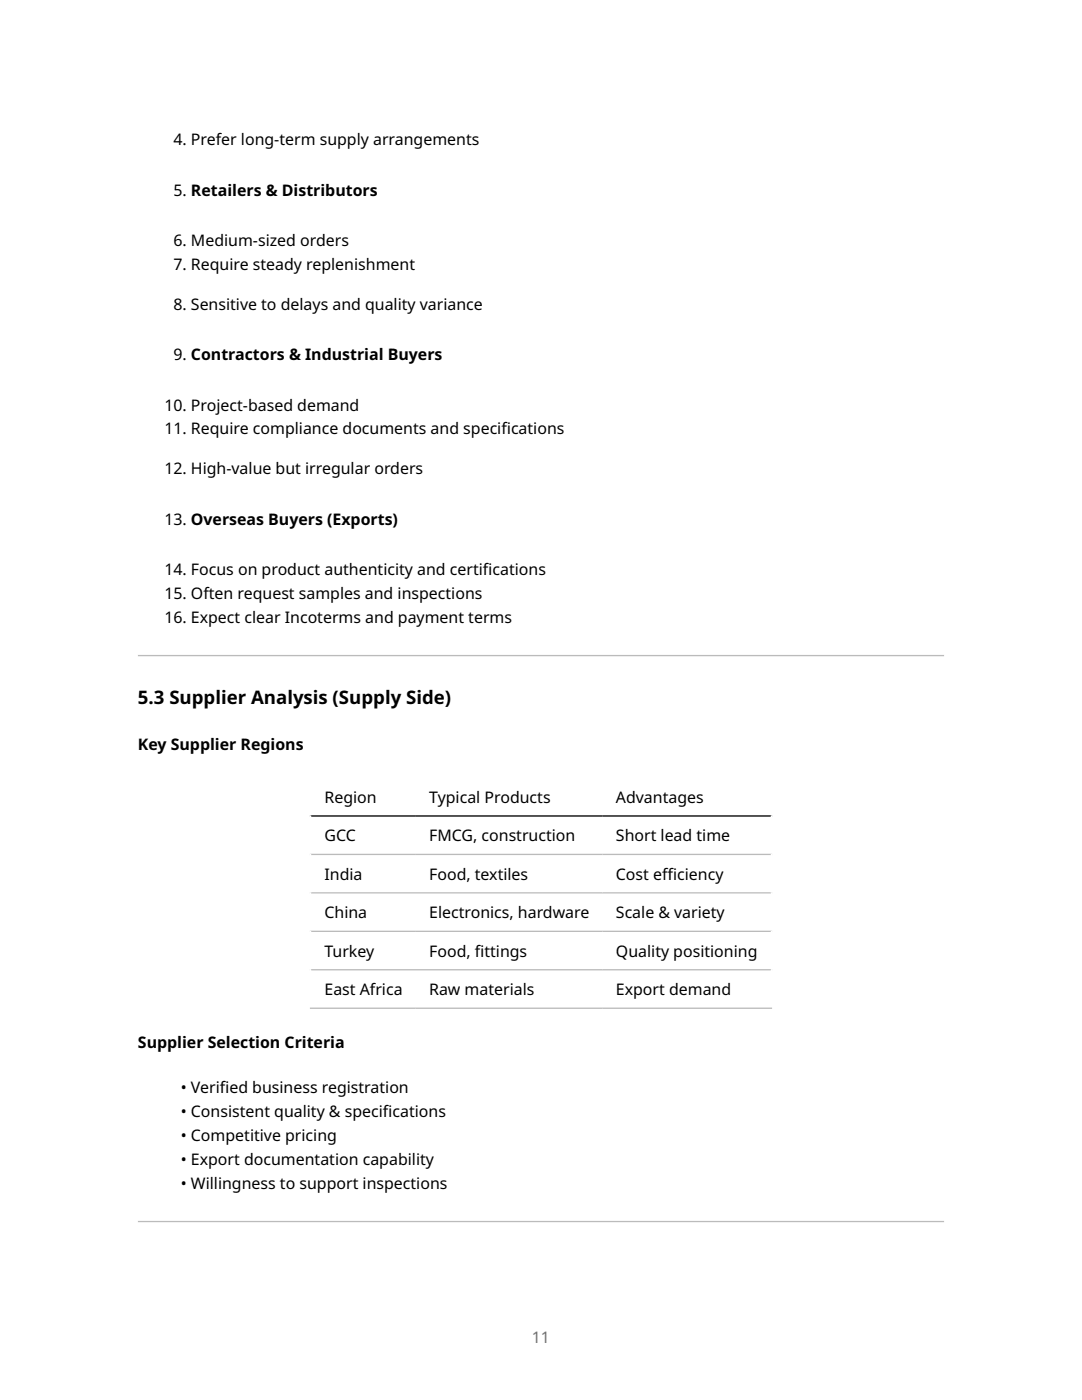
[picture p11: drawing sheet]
<svg xmlns="http://www.w3.org/2000/svg" width="216mm" height="279mm" viewBox="0 0 216 279" stroke-linecap="round" stroke-linejoin="round" font-family="sans-serif">
<defs><g id="words">
<text font-size="3.7" x="27.5" y="140.5">5.3 Supplier Analysis (Supply Side)</text>
<g font-size="3.2">
<text x="34.6" y="29">4. Prefer long-term supply arrangements</text>
<text x="34.6" y="39.1">5. Retailers &amp; Distributors</text>
<text x="34.6" y="49.1">6. Medium-sized orders</text>
<text x="34.6" y="53.9">7. Require steady replenishment</text>
<text x="34.6" y="61.8">8. Sensitive to delays and quality variance</text>
<text x="34.6" y="71.9">9. Contractors &amp; Industrial Buyers</text>
<text x="32.8" y="81.9">10. Project-based demand</text>
<text x="32.8" y="86.7">11. Require compliance documents and specif</text>
<text x="100.1" y="86.7">ications</text>
<text x="32.8" y="94.6">12. High-value but irregular orders</text>
<text x="32.8" y="104.7">13. Overseas Buyers (Exports)</text>
<text x="32.8" y="114.7">14. Focus on product authenticity and certif</text>
<text x="32.8" y="119.5">15. Often request samples and inspections</text>
<text x="96.4" y="114.7">ications</text>
<text x="32.8" y="124.3">16. Expect clear Incoterms and payment terms</text>
<text x="27.5" y="149.7">Key Supplier Regions</text>
<text x="64.7" y="160.2">Region</text>
<text x="85.6" y="160.2">Typical Products</text>
<text x="122.9" y="160.2">Advantages</text>
<text x="64.7" y="167.9">GCC</text>
<text x="85.6" y="167.9">FMCG, construction</text>
<text x="122.9" y="167.9">Short lead time</text>
<text x="64.7" y="175.6">India</text>
<text x="85.6" y="175.6">Food, textiles</text>
<text x="122.9" y="175.6">Cost ef</text>
<text x="132.1" y="175.6">f</text>
<text x="132.1" y="175.6">iciency</text>
<text x="64.7" y="183.3">China</text>
<text x="85.6" y="183.3">Electronics, hardware</text>
<text x="122.9" y="183.3">Scale &amp; variety</text>
<text x="64.7" y="190.9">Turkey</text>
<text x="85.6" y="190.9">Food, f</text>
<text x="94.8" y="190.9">ittings</text>
<text x="122.9" y="190.9">Quality positioning</text>
<text x="64.7" y="198.6">East Africa</text>
<text x="85.6" y="198.6">Raw materials</text>
<text x="122.9" y="198.6">Export demand</text>
<text x="27.5" y="209.2">Supplier Selection Criteria</text>
<text x="36.1" y="218.2">• Verif</text>
<text x="43.9" y="218.2">ied business registration</text>
<text x="36.1" y="222.9">• Consistent quality &amp; specif</text>
<text x="36.1" y="227.7">• Competitive pricing</text>
<text x="76.4" y="222.9">ications</text>
<text x="36.1" y="232.5">• Export documentation capability</text>
<text x="36.1" y="237.2">• Willingness to support inspections</text>
</g>
<text font-size="3.2" fill="#6e6e6e" x="106.1" y="267.9">11</text>
</g></defs>
<path d="M27.5 131h160.9zM27.5 130.7h160.9v.3h-160.9z" fill-rule="evenodd" fill="#bbb"/>
<path d="M61.8 155.2h92.3M62 155v46.3M153.9 155v46.3" fill="none" stroke="#fff" stroke-width=".26"/>
<path d="M61.8 162.8h92.3" fill="none" stroke="#000" stroke-width=".26"/>
<path d="M61.8 170.5h92.3M61.8 178.2h92.3M61.8 185.9h92.3M61.8 193.5h92.3M61.8 201.2h92.3" fill="none" stroke="#bbb" stroke-width=".26"/>
<path d="M27.5 243.9h160.9zM27.5 243.7h160.9v.2h-160.9z" fill-rule="evenodd" fill="#bbb"/>
<use href="#words"/>
</svg>
